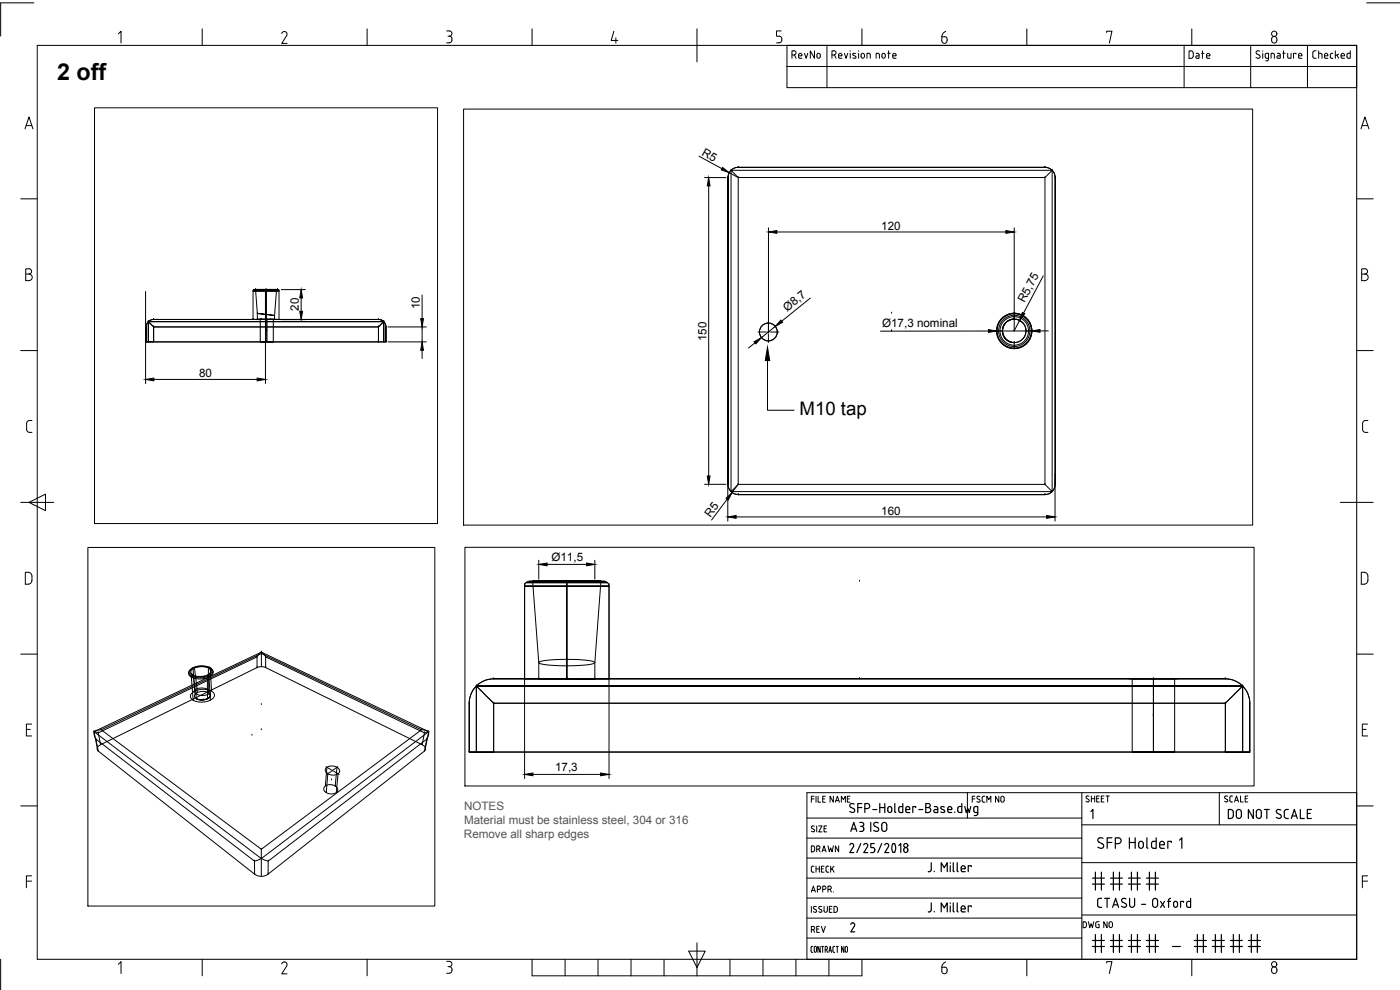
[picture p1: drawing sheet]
<svg xmlns="http://www.w3.org/2000/svg" width="420mm" height="297mm" viewBox="0 0 420 297" stroke-linecap="round" stroke-linejoin="round" font-family="sans-serif">
<defs><g id="words">
<g font-size="9.7">
<text x="327" y="268.5">####</text>
<text x="327" y="287.2">#### - ####</text>
</g>
<text font-size="7.1" x="281.9" y="14.1">6</text>
<text font-size="7" x="17.1" y="23.9">2 off</text>
<text font-size="5.6" x="239.9" y="124.6">M10 tap</text>
<g font-size="5.3">
<text x="236.7" y="18.7">RevNo</text>
<text x="356" y="18.7">Date</text>
<text x="393" y="18.7">Checked</text>
</g>
<g font-size="4.9">
<text x="242.4" y="256.8">DRAWN</text>
<text x="242.7" y="262.8">CHECK</text>
<text x="242.7" y="280.8">REV</text>
</g>
<g font-size="3.5">
<text x="210.4" y="46.5" transform="rotate(29 210.4 46.5)">R5</text>
<text x="264.5" y="68.9">120</text>
<text x="89.7" y="93.3" transform="rotate(-90 89.7 93.3)">20</text>
<text x="126" y="92.8" transform="rotate(-90 126 92.8)">10</text>
<text x="236.2" y="93.6" transform="rotate(-39 236.2 93.6)">Ø8,7</text>
<text x="307.5" y="90.9" transform="rotate(-62 307.5 90.9)">R5,75</text>
<text x="264.7" y="98.2">Ø17,3 nominal</text>
<text x="212" y="102.3" transform="rotate(-90 212 102.3)">150</text>
<text x="59.8" y="113.2">80</text>
<text x="213.2" y="155.3" transform="rotate(-53 213.2 155.3)">R5</text>
<text x="264.5" y="154.4">160</text>
<text x="165.5" y="168.2">Ø11,5</text>
<text x="166.6" y="231.2">17,3</text>
</g>
<g font-size="3.5" fill="#545454">
<text x="139.3" y="243.1">NOTES</text>
<text x="139.2" y="251.4">Remove all sharp edges</text>
<text x="139.3" y="247.2">Material must be stainless steel, 304 or 316</text>
</g>
</g></defs>
<!-- layer: VPORTS -->
<g fill="none" stroke="#000" stroke-width=".3">
<path d="M28.4 32.3h102.9v124.8h-102.9zM139.1 32.7h236.8v124.9h-236.8zM209.8 46.9l6.9 3.7M211.4 53.3h6.5M212.7 55.8v87M218.5 53.3h.1M218.9 51.8l2.7 1.5M219.4 51.1l2.2 2.2M219.4 51.1h96.4v96.4h-96.4zM219.4 51.1h.1M221.5 50.2a3.1 3.1 0 0 0-3 3.1M221.6 50.2a3.1 3.1 0 0 0-3.1 3.1"/>
<path d="M221.6 50.2h92h-92M221.6 53.3h92v92h-92zM221.6 50.2h.1M221.6 53.3h.1M313.6 50.2a3.1 3.1 0 0 1 3.1 3.1M313.6 50.2h.1M313.6 53.3h.1M315.8 51.1l-2.2 2.2M315.8 51.1h.1M316.7 53.3v92v-92M316.7 53.3h.1M230.6 68.4v30.8"/>
<path d="M233.1 69.6h68.8M304.4 68.4v30.8M43.7 87.5v27.6M43.9 98.1l.1-.7 .5-.9 1.6 1.6M43.9 98.1v4.5v-4.5M43.9 98.1h.1M44.5 96.5h70.7h-70.7v6.1zM44.5 96.5h.1M46.1 95.8l-1 .3-.6 .4M46.1 98.1h67.5v4.5h-67.5zM46.1 98.1h.1M46.1 95.8h.1"/>
<path d="M75.9 95.8h.1M75.9 95.8h7.8zM75.9 87.3h7.8zM75.9 87.3v8.5M76.1 87h7.5zM76.4 86.8l-.5 .5M76.4 86.9h6.9zM76.7 86.9h6.3zM76.7 86.9h.1M76.7 86.9l.5 7.2M77.2 95.8h5.2M77.2 94.1l5.2 .5z"/>
<path d="M77.2 95.8h5.2zM77.2 94.1h.1M77.2 95.8h.1M77.2 94.1v1.7M77.8 95.8h.7M78.1 95.8h3.9zM78.1 95.8h.1M78.1 95.8v6.8M78.5 95.8h.1M78.6 95.8h.2M78.9 95.8h.7M79.7 87.5v27.6"/>
<path d="M79.8 94.3v1.5M79.8 95.8h.1M79.8 86.9h.1M79.8 86.9v.4M79.8 95.8h.5M79.8 86.9v8.9M80.1 99.2h.1M80.1 95.8h.1M80.1 95.8v6.8M80.5 95.8h.8M81.1 95.8h.1M81.4 95.8h.1"/>
<path d="M82 95.8v6.8M82.4 95.8h.1M83 86.9l-.6 8.9h-.8M83.3 86.8l.4 .5M83.3 86.9h.1M83.7 87.3h.1M83.7 87.3v8.5M84.4 95.9h7.2M84.4 86.9h7.2M90.4 89.4v4M113.6 95.8l1 .3 .6 .4-.6-.4zM113.6 98.1v4.5h-67.5v-4.5h67.5l1.6-1.6 .6 1.2v4.9v-4.5"/>
<path d="M113.6 98.1l1.6-1.6 .5 .9 .1 .7M113.6 95.8h-67.5h67.5M113.6 98.1h.1M113.6 95.8h.1M115.2 96.5v6.1v-6.1M115.2 96.5h.1M115.8 98.1h.1M116.4 98.1h11.5M126.7 88.5v7.1M126.7 98.1v4.5M227.5 99.6h.5M227.9 99.6h.1"/>
<path d="M228.1 99.6h.1M228.3 99.6h.8M229.2 99.6h.2M229.5 99.6h.5M230.3 99.6h.6M230.6 96.9h.1M230.6 99.3v.6M230.6 99.6h.1M231.2 99.6h.5M231.9 99.6h.1M232.1 99.6h.8M232.7 97.9l-4.2 3.4"/>
<path d="M233 99.6h.1M233.2 99.6h.5M233.3 99.6h.1M243.2 89.4l-8.6 7M267.6 94h.1M267.6 99.3h.1M296.7 99.3l-32.5 .1M299.1 99.3h.6M299.1 99.3h.1M300.1 99.3h.8M300.9 99.3h.1M301.3 97.5h.1"/>
<path d="M304.3 99.3h.1M304.4 95.7a3.5 3.5 0 0 0-3.6 3.6 3.5 3.5 0 0 0 3.6 3.5M304.4 95.7a3.5 3.5 0 0 0-3.5 3.6 3.5 3.5 0 0 0 3.5 3.5M304.4 94v.6M304.4 94h.1M304.4 95.7h.1M304.4 95h.1M305 95.8l1.3 .5 .7 .6M306 96.1l-1.6 3.2M307.9 99.3h.1M307.9 99.3h.8M309.1 99.3h.6"/>
<path d="M309.6 99.3h-10.5M309.7 99.3h.1M313.1 82.8l-5.9 11.1M314.6 99.3h-2.5M43.9 102.6h2.2zM43.9 102.6h.1M46.1 102.6h.1M46.2 113.8h31M78.1 102.6h3.9zM78.1 102.6h.1M113.6 102.6h2.2M113.6 102.6h.1"/>
<path d="M115.8 102.6h.1M116.4 102.6h11.5M126.7 105.1v2.5M226.6 102.9l-2 1.5M230.3 108.2v14.9h8M230.6 102.3h.1M230.6 100.2v.5M230.6 100.9v.1M230.6 101.1v.8M230.6 102v.1M230.6 102.2v.6M301.3 101h.1"/>
<path d="M304.4 104v.6M304.4 104.6h.1M304.4 102.8h.1M304.4 104h.1M304.4 102.8v.8M211.4 145.3h6.5M218.2 149.8l-4.6 6.2M218.4 142.3v14M218.5 145.3a3.1 3.1 0 0 0 3 3.1M218.5 145.3v-92v92a3.1 3.1 0 0 0 3.1 3.1M218.5 145.3h.1M219.4 147.5h.1"/>
<path d="M220.9 155.1h93.2M221.6 145.3l-2.2 2.2M221.6 148.4h.1M221.6 145.3h.1M221.6 145.3l-1.9 2.5M313.6 145.3l2.2 2.2M313.6 148.4h-92h92M313.6 148.4h.1M313.6 145.3h.1M315.8 147.5h.1M316.6 142.3v14M316.7 145.3a3.1 3.1 0 0 1-3.1 3.1"/>
<path d="M316.7 145.3h.1M26.4 164.3h104.1v107.6h-104.1zM139.5 164.2h236.9v71.6h-236.9zM157.4 175.9h25.4zM157.4 175v58.6M157.9 174.8h24.4zM158.9 174.4a1.47 1.47 0 0 0-1.5 1.4M158.9 174.4h22.4zM159.9 174.4l1.8 24.4v4.9M161.7 168.1v5.7M164.2 169.3h11.8M170.1 174.4v1.5"/>
<path d="M170.1 175.9h.1M170.1 174.4h.1M170.1 174.4v29.3M178.5 168.1v5.7M180.3 174.4l-1.8 24.4v4.8M181.3 174.4a1.47 1.47 0 0 1 1.5 1.4M182.8 175v58.6M257.9 174.4h.1M77.1 197.1l.8-.9a.74 .74 0 0 1 .7-.4 .74 .74 0 0 1 .6 .6l.5 .7M77.1 197.1h.1M78.4 195.7v.4M78.4 195.7h.1"/>
<path d="M78.4 196.1h.1M78.4 195.7v4.3M79.7 197.1l47.7 22.8-.7 3.5-47-23.1zM79.7 197.1h.1M161.8 198.6a44.1 44.1 0 0 1 16.6 0l.1 .2-.1 .2a43.8 43.8 0 0 1-16.5 0zM170.1 197.8h.1M28.2 219.5l50.2-23.8 50.3 23.8M28.2 219.5h.1M29.5 219.9l-1.3-.4 .1 1 .5 1.2M29.5 219.9l47.6-22.8 .1 3.2-47 23.1zM29.5 219.9h.1M30.4 219l-1.3 .1-.9 .4"/>
<path d="M30.4 219l48-22.9 48.1 22.9-48.1 35.8zM30.4 219h.1M57.1 201.1a5.8 5.8 0 0 1 6.7 0 1.55 1.55 0 0 1-1.4 2.2 5.5 5.5 0 0 1-5.6-.7l-.2-.7zM57.1 200.9a5.5 5.5 0 0 1 6.6 0 1.56 1.56 0 0 1-1.4 2.1 5.2 5.2 0 0 1-5.5-.7l-.1-.7zM57.4 200.8a5.1 5.1 0 0 1 6 0 1.45 1.45 0 0 1-1.3 2l-.4 .1a4.2 4.2 0 0 1-4.7-1l.1-.7zM57.4 203.2l.6 6.9M57.6 200.9a4.6 4.6 0 0 1 5.6 0 1.53 1.53 0 0 1-1.7 1.9 3.8 3.8 0 0 1-4.2-1zM57.6 207.9a5.3 5.3 0 0 1 6.5 0 1.47 1.47 0 0 1-1 2.2 5.2 5.2 0 0 1-5.8-.6l-.1-.7zM57.7 202.6l-.3 .6M58 202.5h.1M58 202.5l.8 5.7M58 210.1h.1"/>
<path d="M58.2 200.3l-.3 .2 .5 6.9M58.4 200.4l.8 7.4M58.4 207a3.7 3.7 0 0 1 4.7 .5 1.7 1.7 0 0 1-2.2 1.2l-1.4-.2a1.04 1.04 0 0 1-1.1-1.5zM58.7 208.1a3.2 3.2 0 0 1 4.4 .4 2.52 2.52 0 0 1-3.3 1.4 1.09 1.09 0 0 1-1.2-.4 1.09 1.09 0 0 1 .1-1.4zM58.8 208.2h.1M58.8 208.2l.1 1.4M58.9 209.6a3.3 3.3 0 0 0 4.2-.9v-.4l-.5-.5a.95 .95 0 0 1 .6 1 .95 .95 0 0 1-.9 .8 3.9 3.9 0 0 1-3.4 0zM58.9 209.6h.1M59.2 207.8h.1M60.8 208.7h.1M61.2 210h.1M62.2 202.5l.1 7.1"/>
<path d="M62.3 209.6h.1M62.4 202.6l.3 .6 .4 6.9M62.5 200.4l.1 7.4M62.6 207.8a.95 .95 0 0 1 .6 1 .95 .95 0 0 1-.9 .8 4 4 0 0 1-3.4 0M62.6 207.8h.1M62.8 200.3l.3 .2M62.8 200.3h.1M63 209h.1M63.1 200.5h.1M63.1 200.5l.4 6.9M77.2 200.3l.9-.3 1.6 .3M77.2 200.3h.1"/>
<path d="M78.4 211.4h.1M78.4 219h.1M79.7 200.3h.1M126.5 219l1.2 .1 1 .4M126.5 219h.1M127.4 219.9l1.3-.4-.1 1-.5 1.2-47.6 36.7v3.9l46.9-37 .7-3.6M127.4 219.9h.1M128.7 219.5h.1M140.8 211a7.4 7.4 0 0 1 2.2-5.2l5.1 5.2M140.8 211v14.6v-14.6a7.4 7.4 0 0 1 2.2-5.2l5.1 5.2M140.8 211h.1M143 205.8h229.9h-229.9v19.8z"/>
<path d="M143 205.8h.1M148.1 203.7a7.3 7.3 0 0 0-5.1 2.1M148.1 211h219.6v14.6h-219.6zM148.1 203.7h219.6h-219.6M148.1 203.7h.1M148.1 211h.1M157.4 203.7h25.4zM161.7 203.7h16.8zM161.7 203.7h.1M170.1 203.7h.1M170.1 203.6h8.5zM170.1 203.6l8.4 .1z"/>
<path d="M170.1 203.6h.1M170.2 203.7h.1M177.5 203.6h.1M178.5 203.7h.1M257.9 203.7h.1M257.9 203.6h.1M338.7 203.7h.5M339.4 203.7h.1M339.6 203.7h.8M339.8 203.7h12.7zM339.8 203.7v21.9M340.5 203.7h.1"/>
<path d="M340.7 203.7h.8M341.6 203.7h.1M341.9 203.7h.7M342.8 203.7h.1M343 203.7h.7M343.9 203.7h.1M344.1 203.7h.6M345.4 203.7h1.5M346.1 214.7h.1M346.2 203.7h.1M346.2 203.7v21.9M347.6 203.7h.6"/>
<path d="M348.3 203.7h.1M348.6 203.7h.7M349.5 203.7h.1M349.7 203.7h.8M350.6 203.7h.1M350.8 203.7h.8M351.7 203.7h.1M352 203.7h.7M352.5 203.7v21.9M352.8 203.7h.2M353.1 203.7h.6M367.7 203.7a7.3 7.3 0 0 1 5.2 2.1"/>
<path d="M367.7 211l5.2-5.2a7.2 7.2 0 0 1 2.2 5.2M367.7 211v14.6h-219.6v-14.6h219.6l5.2-5.2a7.2 7.2 0 0 1 2.2 5.2v14.6v-14.6M367.7 203.7h.1M367.7 211h.1M372.9 205.8v19.8v-19.8M372.9 205.8h.1M375.1 211h.1M28.8 221.7l47.6 36.7v3.9l-46.9-37zM28.8 221.7h.1M29.2 224.4l-1-4.9 50.2 38.1M29.5 225.3h.1M30.2 223.4a1.13 1.13 0 0 0-1 .8 1.13 1.13 0 0 0 .3 1.1"/>
<path d="M30.2 223.4h.1M75.6 220.6h.1M97.4 236a2.52 2.52 0 0 1 4 .9 2.19 2.19 0 0 1-3.5 .9 1.13 1.13 0 0 1-.5-1.8zM97.8 230l.6 .4M97.9 230.4a2.62 2.62 0 0 1 4 .9 2.28 2.28 0 0 1-3.5 .9 1.09 1.09 0 0 1-.5-1.8zM97.9 237.8h.1M98.1 230.2l-.5 5.6M98.4 232.2h.1M98.4 232.2l-.5 5.6M98.6 230.5h.1M98.6 232l-.5 .3M98.8 230.6l.6 .4"/>
<path d="M98.8 231.8l-.1 .1M99.5 231.4l-.5 .4M99.5 234h.1M99.6 231.1l.4 .2M99.9 231.1l-.3 .2M100.2 231.4l.6 .4M100.6 230.6l-.5 .4M100.8 230.5h-.1M100.9 231.8l.1 .1M101.1 232l.7 .3M101.1 230.2l-.5 5.6M101.4 230l-.5 .4"/>
<path d="M101.5 232.2l-.6 5.6M126.7 223.4a1.13 1.13 0 0 1 .9 .8 1.13 1.13 0 0 1-.2 1.1M126.7 223.4h.1M127.4 225.3h.1M127.7 224.4l1-4.9-50.3 38.1v5.3M128.1 221.7h.1M140.8 225.6h7.3zM140.8 225.6h.1M148.1 225.6h.1M159.9 232.4h20.4M339.8 225.6h12.7zM346.2 225.6h.1"/>
<path d="M367.7 225.6h7.4zM367.7 225.6h.1M375.1 225.6h.1M76.4 258.4l.9-.3a1.51 1.51 0 0 1 2.2 0l1 .3M76.4 258.4h.1M78.4 254.8v2.8M78.4 257.6h.1M78.4 254.8h.1M80.5 258.4h.1M76.4 262.3a3.4 3.4 0 0 0 4.1 0M76.4 262.3h.1M80.5 262.3h.1"/>
<circle cx="230.6" cy="99.6" r="2.68"/>
<circle cx="304.4" cy="99.3" r="5.3"/>
<circle cx="304.4" cy="99.3" r="3.5"/>
<circle cx="304.4" cy="99.3" r="5.1"/>
<circle cx="304.4" cy="99.3" r="4.3"/>
<circle cx="304.4" cy="99.3" r="4.7"/>
</g>
<!-- layer: Title Block -->
<g fill="none" stroke="#000" stroke-width=".3">
<path d="M10.2 .9h-10v9.9M11.2 13.6h396v274.2h-396zM35.5 10.1l.8-.7v3.5M60.7 8.7v4.9M85.3 9.4l-.5 .2-.3 .4M85.4 9.4l.5 .2 .2 .8-1.5 2.6h1.5M110.2 8.7v4.9M134 9.3h.8a.79 .79 0 0 1 .8 .8 .79 .79 0 0 1-.8 .8M134.5 10.9h.4M134.8 10.8a.89 .89 0 0 1 .8 1.3M135.6 12a.79 .79 0 0 1-.8 .8l-.8 .1M159.7 8.7v4.9"/>
<path d="M184.2 9.4l-.8 2.7h2M184.8 11.4v1.5M209.2 8.7v9.9M234.4 9.3h-1.4v1.6l.8-.1a.89 .89 0 0 1 .8 1.3M234.6 12a.79 .79 0 0 1-.8 .8l-.8 .1M236.2 19.9v6.4h12M236.2 19.9h171M248.2 19.9v6.4h107.2M249.7 16.5h.6a.61 .61 0 0 0 .6-.6 .61 .61 0 0 0-.6-.7h-.6v2.3M250.4 16.5l.5 1M251.7 16.7h1a.52 .52 0 0 0-.4-.7 .52 .52 0 0 0-.6 .5l.2 .9 .8 .1M253.4 16l.5 1.5 .5-1.5"/>
<path d="M255.2 15.2v.2M255.2 16v1.5M256.8 16.1l-.6-.1-.3 .2 .2 .4 .8 .4-.1 .4h-.9M257.7 15.2v.2M257.7 16v1.5M258.5 16.2a.5 .5 0 0 1 .6-.2 .5 .5 0 0 1 .3 .5v.5a.5 .5 0 0 1-.5 .5 .5 .5 0 0 1-.5-.5zM258.7 8.7v4.9M260.2 17.5v-1.5l.9 .2 .1 1.3M263.9 16.4l-.2-.4h-.8v1.5M263.9 16.4v1.1M264.7 16.2a.5 .5 0 0 1 .6-.2 .5 .5 0 0 1 .4 .5v.5a.49 .49 0 0 1-.5 .5 .49 .49 0 0 1-.5-.5zM266.4 16h.8"/>
<path d="M266.7 15.2v2.3M267.9 16.7h1a.52 .52 0 0 0-.3-.7 .52 .52 0 0 0-.7 .5l.2 .9 .8 .1M308.2 8.7v4.9M332.1 9.8v-.4h1.6l-.8 3.5M355.4 13.6h-119.2v6.3M357.7 8.7v4.9M375.3 13.6v12.7h17.1M377.9 16.5a.56 .56 0 0 1 .1 .9 .56 .56 0 0 1-.8 0l-.3-.2M378.1 15.4a.6 .6 0 0 0-.9-.1 .6 .6 0 0 0 0 .9l.7 .3M379 15.2v.2M379 16v1.5M380.7 17.5l-.9-.2-.1-.9 .2-.4h.8v1.8l-.2 .4-.7 .1"/>
<path d="M381.6 11.7a.79 .79 0 0 1 .8-.8 .79 .79 0 0 1 .8 .8M381.6 12.1a.79 .79 0 0 0 .8 .8 .79 .79 0 0 0 .8-.8M381.6 11.7v.4M382 16l.4 .4M382 16h-.5v1.5M382.5 16.4v1.1M383.2 11.7v.4M383.3 16h.7l.2 .4v1.1h-.6M383.6 16.7l-.4 .4 .4 .4M383.6 16.7h.6M385 16h.7M385.2 15.2v2.3"/>
<path d="M386.5 16v1.3l.4 .2M387.5 16v1.5h-.6M389 16.2v-.2h-.8v1.5M390.7 16.5a.5 .5 0 0 0-.5-.5 .5 .5 0 0 0-.5 .5l.2 .9 .8 .1M390.7 16.5v.2h-1M392.4 13.6h-37v12.7h19.9M392.4 13.6h14.8v12.7h-14.8zM410.2 .9h10M7.5 38.7l1.2-3.6 1.2 3.6M7.9 37.7h1.6M408.5 38.7l1.1-3.6 1.2 3.6M408.8 37.7h1.7"/>
<path d="M6.2 59.7h5M407.2 59.7h4.9M7.7 80.7h1a.78 .78 0 0 1 .8 .7 .78 .78 0 0 1-.8 .8 .98 .98 0 0 1 1 1 .98 .98 0 0 1-1 1h-1zM7.7 82.2h1M408.7 80.7h.9a.78 .78 0 0 1 .8 .7 .78 .78 0 0 1-.8 .8 .98 .98 0 0 1 1 1 .98 .98 0 0 1-1 1h-.9zM408.7 82.2h.9M6.2 105.2h5M407.2 105.2h4.9M8 128.8a.9 .9 0 0 0 .9 .9h.7M8 127.1v1.7M9.6 126.2h-.7a.9 .9 0 0 0-.9 .9M408.9 127.1v1.7a.9 .9 0 0 0 .9 .9h.7"/>
<path d="M410.5 126.2h-.7a.9 .9 0 0 0-.9 .9M6.2 150.7h9.9M8.7 150.7l5-2.4v4.9zM402.2 150.7h9.9M9.6 174.2l-.2 .6a1.69 1.69 0 0 1-1.8 .5v-3.6a1.64 1.64 0 0 1 1.8 .5l.2 2M410.5 172.8l-.2-.6a1.64 1.64 0 0 0-1.8-.5v3.6a1.56 1.56 0 0 0 2-.8v-.3M410.5 172.8v1.4M6.2 196.3h5M407.2 196.3h4.9M7.9 218.8h1.2M9.5 217.3h-1.6v3.5h1.6M408.9 218.8h1.1"/>
<path d="M410.4 217.3h-1.5v3.5h1.5M243.5 239.7h.8M244.3 238.9h-.8v1.8M244.9 238.9v1.8M245.5 238.9v1.8h.8M246.9 239.7h.6M247.7 238.9h-.8v1.8h.8M250.1 238.9v1.8l-1-1.8v1.8M254.3 239.7h.6M255.1 238.9h-.8v1.8h.8M290.3 237.8v7.7M291.8 239.7h.8"/>
<path d="M292.6 238.9h-.8v1.8M294.1 239a.46 .46 0 0 0-.7 0 .46 .46 0 0 0 0 .6l.6 .3a.5 .5 0 0 1-.1 .8 .5 .5 0 0 1-.7-.2M295.6 238.9l-.8 .2v1.1l.2 .4 .6 .1M299.8 238.9v1.8l-1-1.8v1.8M300.4 239.4a.5 .5 0 0 1 .5-.5 .5 .5 0 0 1 .4 .5M300.4 239.4v.8M301.4 239.4v.8M324.7 237.8v50M326.8 238.9a.47 .47 0 0 0-.7 0 .47 .47 0 0 0 0 .7l.6 .3a.49 .49 0 0 1 0 .7 .49 .49 0 0 1-.8-.2M327.5 239.6h1M327.5 238.8v1.8M328.5 238.8v1.8"/>
<path d="M329.1 239.6h.6M329.9 238.8h-.8v1.8h.8M330.5 239.6h.6M331.3 238.8h-.8v1.8h.8M331.9 238.8h1M332.4 238.8v1.8M365.9 237.8v9.7M368.3 239.9a.49 .49 0 0 1-.1 .7 .49 .49 0 0 1-.7-.2M368.4 238.9a.48 .48 0 0 0-.7 0 .48 .48 0 0 0 0 .7l.6 .3M369.1 239.3v.9M369.9 238.8l-.6 .1-.2 .4M372.3 238.8v1.8h.8"/>
<path d="M373.7 239.6h.6M374.5 238.8h-.8v1.8h.8M407.2 237.8h-165v50M6.2 241.8h5M242.2 257.5h82.5M242.2 251.5h82.5M242.2 245.5h82.5M244.4 247.9a.47 .47 0 0 0-.7 0 .47 .47 0 0 0 0 .6l.6 .3a.49 .49 0 0 1-.1 .8 .49 .49 0 0 1-.7-.2M245.1 247.8v1.8M245.7 247.8h1l-1 1.8h1M247.3 248.6h.6M248.1 247.8h-.8v1.8h.8"/>
<path d="M250.7 240.7l.6-1.8 .6 1.8M250.9 240.2h.8M252.5 240.7v-1.8l.6 1 .6-1v1.8M296.2 240.7v-1.8l.6 1 .6-1v1.8M300.4 240.2a.5 .5 0 0 0 .5 .5 .5 .5 0 0 0 .4-.5M324.7 258.8h82.5M324.7 247.5h82.5M369.1 240.2l.2 .4h.6M370.5 240.6l.6-1.8 .6 1.8M370.7 240.1h.8M407.2 241.8h4.9M7.9 264.4h1.6"/>
<path d="M9.5 262.8h-1.6v3.6M242.2 275.5h82.5M242.2 269.5h82.5M242.2 263.5h82.5M243.5 267.7l.6-1.8 .6 1.8M243.5 272v1.8M243.7 267.2h.8M244.5 272l-.4 .4 .8 .6a.49 .49 0 0 1-.1 .8 .49 .49 0 0 1-.7-.3M244.5 271.9l.5 .1M245.3 266.9h.5a.5 .5 0 0 0 .5-.5 .5 .5 0 0 0-.5-.5h-.5v1.8M246.1 271.9l.5 .1M246.1 272l-.4 .4 .8 .6a.49 .49 0 0 1-.1 .8 .49 .49 0 0 1-.7-.3"/>
<path d="M246.9 266.9h.5a.5 .5 0 0 0 .5-.5 .5 .5 0 0 0-.5-.5h-.5v1.8M247.3 272v1.2a.5 .5 0 0 0 .5 .5 .5 .5 0 0 0 .5-.5M248.3 272v1.2M248.5 266.9h.5a.5 .5 0 0 0 .5-.5 .5 .5 0 0 0-.5-.5h-.5v1.8M248.9 272.7h.6M249.1 266.9l.4 .8M249.7 272h-.8v1.8h.8M250.1 267.6v.1M251.3 273.2l-.5 .5M251.3 272.5l-.3-.5h-.7v1.8h.5M251.3 272.5v.7M324.7 274.5h82.5"/>
<path d="M408.9 264.4h1.5M410.4 262.8h-1.5v3.6M.2 287.8v9.2M35.5 289.3l.8-.8v3.6M60.7 287.8v5M85.3 288.6l-.5 .2-.3 .4M85.4 288.6l.5 .2 .2 .8-1.5 2.6h1.5M110.2 287.8v5M134 288.4h.8a.79 .79 0 0 1 .8 .8 .79 .79 0 0 1-.8 .8M134.5 290h.4M134.8 290a1 1 0 0 1 .9 1 1 1 0 0 1-.9 1h-.8M159.7 287.8v5h99v-5"/>
<path d="M169.6 287.8v5M179.5 287.8v5M189.4 287.8v5M199.3 287.8v5M206.7 285.4h4.9l-2.4 4.9zM209.2 282.9v9.9M219.1 287.8v5M229 287.8v5M238.9 287.8v5M242.2 281.5h82.5M243.4 284.4v1.1l.3 .2M243.7 283.9l-.3 .5"/>
<path d="M243.7 285.8h.2M243.7 284h.2M244.5 284h.4l.1 .4v1.1l-.3 .2-.3-.5zM246.1 284v1.8l-.7-1.8v1.8M246.5 284h.7M246.9 284v1.8M248 283.9l.3 .3v.5l-.6 .3M248 284h-.3v1.8M248.1 285l.2 .8M248.7 285.8l.5-1.8 .4 1.8M248.8 287.8v5M248.9 285.2h.5"/>
<path d="M250 284.4v1.1l.3 .2M250.3 283.9l-.3 .5M250.3 285.8h.2M250.3 284h.2M250.9 284h.7M251.3 284v1.8M253.3 284v1.8l-.7-1.8v1.8M253.8 284h.4l.1 .4v1.1l-.3 .2-.3-.5zM282.7 290.2l-.1 1.2a.83 .83 0 0 0 1.1 .7 .83 .83 0 0 0 .5-1.1M282.7 290.2l1.2 .1 .3 .7M283.8 288.6l-.9 .8-.3 .8M308.2 287.8v5"/>
<path d="M332.1 288.9v-.4h1.6l-.8 3.6M357.7 287.8v5M381.6 290.9a.79 .79 0 0 1 .8-.8 .79 .79 0 0 1 .8 .8M381.6 291.3a.79 .79 0 0 0 .8 .8 .79 .79 0 0 0 .8-.8M381.6 290.9v.4M383.2 290.9v.4"/>
<circle cx="382.4" cy="10.1" r=".79"/>
<circle cx="382.4" cy="289.3" r=".79"/>
</g>
<g fill="none" stroke="#000" stroke-width=".36">
<path d="M255 253.5a.61 .61 0 0 1 .8-.4 .61 .61 0 0 1 .3 .9l-1.1 1.8h1.2M255.3 249.5l.9-2.7 .9 2.7M255.4 242.2l.8 .4a.67 .67 0 0 1 .1 1 .67 .67 0 0 1-1 0l-.3-.1M255.6 248.7h1.3M256.4 241.2a.71 .71 0 0 0-1.1 0 .71 .71 0 0 0 0 1M257.4 242.3h1.2M258 246.8l.6-.1a.6 .6 0 0 1 .6 .7 .6 .6 0 0 1-.6 .6M258.3 248h.3M258.3 253.1l-1.2 2.7M258.6 248a.77 .77 0 0 1 .6 .7 .77 .77 0 0 1-.6 .8h-.6M258.6 241.1h-1.2v2.7M259.2 253.5a.62 .62 0 0 1 .8-.4 .62 .62 0 0 1 .3 .9l-1.1 1.8h1.2"/>
<path d="M259.5 242.6h.8a.75 .75 0 0 0 .7-.7 .75 .75 0 0 0-.7-.8h-.8v2.7M261.3 246.8v2.7M261.9 242.9h1.2M262.4 253.1h-1.1v1.2h.6a.77 .77 0 0 1 .6 .7 .77 .77 0 0 1-.6 .8h-.6M263.4 248.3a.68 .68 0 0 1 .1 1 .68 .68 0 0 1-1 0l-.3-.1M263.6 246.9a.71 .71 0 0 0-1.1-.1 .71 .71 0 0 0 0 1.1l.9 .4M264 242.3h1.5M264 241.1v2.7M264.6 253.1l-1.2 2.7M264.8 247l.6-.3 .5 .3 .2 .5v1.2a.75 .75 0 0 1-.7 .8 .75 .75 0 0 1-.8-.8v-1.2zM265.5 253.5a.61 .61 0 0 1 .8-.4 .61 .61 0 0 1 .3 .9l-1.1 1.8h1.2M265.5 241.1v2.7"/>
<path d="M266.6 242.2l.4-.2 .5 .2 .1 1a.59 .59 0 0 1-.6 .6 .59 .59 0 0 1-.6-.6zM267.9 253.2l.3-.1a1.83 1.83 0 0 1 0 2.7l-.3-.2-.3-.9zM268.5 243.5l.3 .3M268.5 241.1v2.4M269.7 253.7l.6-.6v2.7M270.2 242l-.4 .2a1.33 1.33 0 0 0 .2 1.5l.2 .1M270.3 242h.6M270.9 241.1v2.7h-.6M271.8 242.9h1.2a.62 .62 0 0 0-.4-.9 .62 .62 0 0 0-.8 .6l.1 1 .4 .2M272.3 243.8h.7M274.8 242.3v-.3h-.9v1.8M275.7 242.9h1.2"/>
<path d="M277.8 242.3h.8M278.6 242.3a.75 .75 0 0 1 .7 .7 .75 .75 0 0 1-.7 .8M278.6 242.3a.6 .6 0 0 0 .6-.6 .6 .6 0 0 0-.6-.6h-.8v2.7h.8M279.5 258.9l-.1 2.3-.3 .3h-.5M280.4 242h.5M280.9 242l.4 .2 .1 1.6h-.7M281.4 242.9h-.7a.46 .46 0 0 0-.5 .4 .46 .46 0 0 0 .5 .5M282.5 242.7l.8 .4 .2 .4-.3 .3-.9-.2M283.4 242.1a.55 .55 0 0 0-.7-.2 .55 .55 0 0 0-.3 .7l.1 .1M284.4 242.9h1.2a.63 .63 0 0 0-.4-.9 .63 .63 0 0 0-.8 .6l.3 1.1 .9 .1M285.2 258.9v.1M285.2 259.7v1.8"/>
<path d="M286.1 258.9v2.3l.3 .3M286.5 243.6v.2M287.3 258.9v2.3l.3 .3M288.6 241.1v2.7l-.9-.1a1.33 1.33 0 0 1-.2-1.5l.5-.2h.6M289.5 242l.5 1.8 .4-1.2 .5 1.2 .4-1.8M293.4 243.8l-1.1-.3a1.33 1.33 0 0 1 .2-1.4l.9-.1v2.2l-.2 .4-.8 .1M327.4 243.5l.6-.6v2.7M331 251.5a.9 .9 0 0 0-1-.1 .9 .9 0 0 0-.5 1l1.4 .8a.76 .76 0 0 1 .2 1.1 .76 .76 0 0 1-1.1 .1l-.5-.2M332.3 252.8h1.4M333.7 251.4h-1.4v3.1M335.6 251.4a.88 .88 0 0 1 .9 .8 .88 .88 0 0 1-.9 .9h-.9M335.6 251.4h-.9v3.1"/>
<path d="M338.9 252.8h1.8M338.9 251.4v3.1M340.7 251.4v3.1M341.7 253.1a.71 .71 0 0 1 .7-.7 .71 .71 0 0 1 .7 .7v.7a.71 .71 0 0 1-.7 .7 .71 .71 0 0 1-.7-.7M341.7 253.1v.7M344.2 251.4v2.8l.3 .3M345.6 253v1.1l.6 .4M346.2 252.4l-.4 .2-.2 .4M346.2 252.4h.8M347 251.4v3.1h-.8M348 253.5h1.4a.74 .74 0 0 0-.5-1 .74 .74 0 0 0-.9 .6l.1 1.2 .4 .2M348.6 254.5h.8"/>
<path d="M351.5 252.8v-.4h-1v2.1M354 252.1l.7-.7v3.1M368.6 242.9h.7a.85 .85 0 0 1 .8 .8v1a.81 .81 0 0 1-.8 .9h-.7zM372.5 243.6a.75 .75 0 0 0-.7-.7 .75 .75 0 0 0-.8 .7l.1 1.2a.74 .74 0 0 0 .7 .8 .74 .74 0 0 0 .7-.8M372.6 243.6v1.2M376.2 242.9v2.7l-1.5-2.7v2.7M377.3 243.1l.5-.2 .5 .2 .2 .5v1.2a.75 .75 0 0 1-.7 .8 .75 .75 0 0 1-.8-.8v-1.2zM379.5 242.9h1.4M380.2 242.9v2.7M384.4 243a.71 .71 0 0 0-1.1 0 .71 .71 0 0 0 .1 1l.8 .4a.67 .67 0 0 1 .1 1 .67 .67 0 0 1-1 0l-.3-.1M386.7 242.9h-.8l-.5 .7 .1 1.6 .4 .3 .8 .1M387.5 245.6l1-2.7 .8 2.7"/>
<path d="M387.8 244.8h1.3M390.2 242.9v2.7h1.2M392.3 244.1h1M393.6 242.9h-1.3v2.7h1.3M255.3 277.3a.61 .61 0 0 1 .8-.4 .61 .61 0 0 1 .3 .9l-1.1 1.8h1.2M279.5 270.9l-.1 2.3-.3 .4h-.5M280.4 261.4v.1M280.4 273.5v.1M282.5 261.5v-2.6l.9 1.5 .9-1.5v2.6M282.5 273.6v-2.7l.9 1.5 .9-1.5v2.7M285.2 270.9v.2M285.2 271.8v1.8"/>
<path d="M286.1 270.9v2.4l.3 .3M287.3 270.9v2.4l.3 .3M288.5 260.7h1.2a.63 .63 0 0 0-.4-.9 .63 .63 0 0 0-.8 .6v.7l.2 .4h1M288.5 272.7h1.2a.64 .64 0 0 0-.4-.9 .64 .64 0 0 0-.8 .6v1l1.2 .2M291.5 260v-.3h-.9v1.8M291.5 272.1v-.3h-.9v1.8M329.4 271.6l.2 .4 .5 .2M330.1 272.3h.5M332.3 269.5v2.8M333.9 272.3l.9-2.8 .9 2.8M337.8 271.1a.68 .68 0 0 1 .1 1 .68 .68 0 0 1-1 0l-.3-.2M339 271.5a.75 .75 0 0 0 .8 .7 .75 .75 0 0 0 .7-.7"/>
<path d="M345.9 271.5a.75 .75 0 0 0 .8 .7 .75 .75 0 0 0 .7-.7M348.3 270.5l1.2 1.8M349.5 270.5l-1.2 1.8M350.7 270.2v2.1M352.2 271a.6 .6 0 0 1 .6-.6 .6 .6 0 0 1 .6 .6M353.4 271v.6a.6 .6 0 0 1-.6 .6 .6 .6 0 0 1-.6-.6M355.2 270.7v-.2h-.9v1.8M356.1 271.7l.5 .5M357.3 269.5v2.8h-.7M357.3 270.5h-.7l-.4 .2-.1 1"/>
<circle cx="271.8" cy="255.1" r=".7"/>
<circle cx="271.8" cy="253.7" r=".6"/>
</g>
<!-- layer: VPORTS -->
<g fill="#000" stroke="#000" stroke-width=".3">
<path d="M212.7 53.3l.4 2.5h-.8zM216.9 50.3l2 1.5-2.4-.8zM230.6 69.6l2.5-.4v.8zM301.9 69.2l2.5 .4-2.5 .4zM90 93.4h.8l-.4 2.5zM90.4 86.9l.4 2.5h-.8zM126.3 95.6h.8l-.4 2.5zM234.4 96l.5 .7-2.2 1.2zM296.7 98.9l2.4 .4-2.4 .4zM306.8 93.8l.8 .3-1.6 2zM309.6 99.3l2.5-.4v.8zM43.7 113.8l2.5-.4v.9z"/>
<path d="M77.2 113.4l2.5 .4-2.5 .5zM126.7 102.6l.4 2.5h-.8zM226.3 102.5l2.2-1.2-1.7 1.9zM230.3 104.2l.7 4h-1.3zM212.3 142.8h.8l-.4 2.5zM217.9 149.5l1.8-1.7-1.2 2.2zM218.4 155.1l2.5-.4v.8zM314.1 154.7l2.5 .4-2.5 .4zM161.7 169.3l2.5-.4v.9zM176 168.9l2.5 .4-2.5 .5zM157.4 232.4l2.5-.5v.9zM180.3 231.9l2.5 .5-2.5 .4z"/>
</g>
<use href="#words"/>
</svg>
